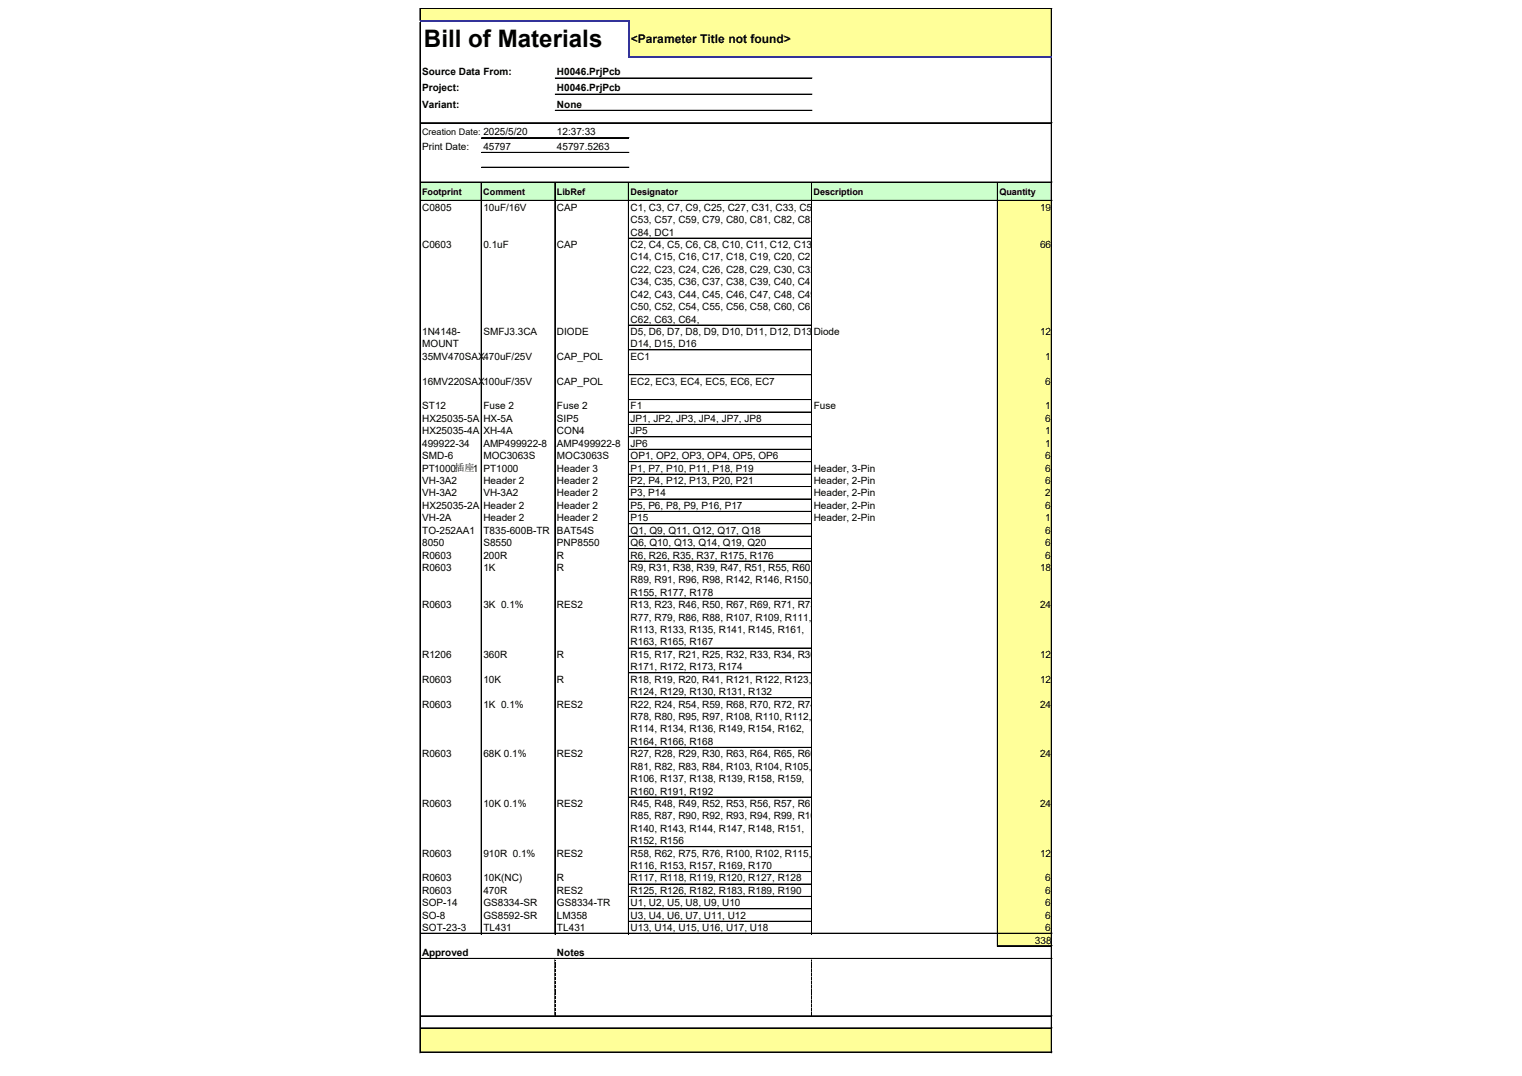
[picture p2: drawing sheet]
<svg xmlns="http://www.w3.org/2000/svg" width="297mm" height="210mm" viewBox="0 0 297 210" stroke-linecap="round" stroke-linejoin="round" font-family="sans-serif">
<defs><g id="words">
<text font-size="4.7" x="82.7" y="9.3">Bill of Materials</text>
<text font-size="2.4" x="123.1" y="8.4">&lt;Parameter Title not found&gt;</text>
<g font-size="2">
<text x="82.4" y="14.7">Source Data From:</text>
<text x="82.4" y="17.8">Project:</text>
<text x="108.7" y="14.7">H0046.PrjPcb</text>
<text x="108.7" y="17.8">H0046.PrjPcb</text>
<text x="82.4" y="21">Variant:</text>
<text x="108.7" y="21">None</text>
<text x="82.4" y="29.3">Print Date:</text>
<text x="94.3" y="29.3">45797</text>
<text x="108.7" y="26.4">12:37:33</text>
<text x="108.7" y="29.3">45797.5263</text>
<text x="82.4" y="41.1">C0805</text>
<text x="94.3" y="41.1">10uF/16V</text>
<text x="108.7" y="41.1">CAP</text>
<text x="123.1" y="41.1">C1, C3, C7, C9, C25, C27, C31, C33, C51,</text>
<text x="203" y="41.1">19</text>
<text x="123.1" y="43.5">C53, C57, C59, C79, C80, C81, C82, C83,</text>
<text x="123.1" y="46">C84, DC1</text>
<text x="82.4" y="48.4">C0603</text>
<text x="94.3" y="48.4">0.1uF</text>
<text x="108.7" y="48.4">CAP</text>
<text x="123.1" y="48.4">C2, C4, C5, C6, C8, C10, C11, C12, C13,</text>
<text x="123.1" y="50.8">C14, C15, C16, C17, C18, C19, C20, C21,</text>
<text x="123.1" y="53.2">C22, C23, C24, C26, C28, C29, C30, C32,</text>
<text x="203" y="48.4">66</text>
<text x="123.1" y="55.6">C34, C35, C36, C37, C38, C39, C40, C41,</text>
<text x="123.1" y="58.1">C42, C43, C44, C45, C46, C47, C48, C49,</text>
<text x="82.4" y="65.3">1N4148-</text>
<text x="94.3" y="65.3">SMFJ3.3CA</text>
<text x="108.7" y="65.3">DIODE</text>
<text x="123.1" y="60.5">C50, C52, C54, C55, C56, C58, C60, C61,</text>
<text x="123.1" y="62.9">C62, C63, C64,</text>
<text x="123.1" y="65.3">D5, D6, D7, D8, D9, D10, D11, D12, D13,</text>
<text x="158.8" y="65.3">Diode</text>
<text x="203" y="65.3">12</text>
<text x="82.4" y="67.8">MOUNT</text>
<text x="82.4" y="70.2">35MV470SAX</text>
<text x="94.3" y="70.2">470uF/25V</text>
<text x="108.7" y="70.2">CAP_POL</text>
<text x="123.1" y="67.8">D14, D15, D16</text>
<text x="123.1" y="70.2">EC1</text>
<text x="204" y="70.2">1</text>
<text x="82.4" y="75">16MV220SAX</text>
<text x="94.3" y="75">100uF/35V</text>
<text x="108.7" y="75">CAP_POL</text>
<text x="123.1" y="75">EC2, EC3, EC4, EC5, EC6, EC7</text>
<text x="204" y="75">6</text>
<text x="82.4" y="79.9">ST12</text>
<text x="82.4" y="82.3">HX25035-5A</text>
<text x="94.3" y="79.9">Fuse 2</text>
<text x="94.3" y="82.3">HX-5A</text>
<text x="108.7" y="79.9">Fuse 2</text>
<text x="108.7" y="82.3">SIP5</text>
<text x="123.1" y="79.9">F1</text>
<text x="123.1" y="82.3">JP1, JP2, JP3, JP4, JP7, JP8</text>
<text x="158.8" y="79.9">Fuse</text>
<text x="204" y="79.9">1</text>
<text x="204" y="82.3">6</text>
<text x="82.4" y="84.7">HX25035-4A</text>
<text x="82.4" y="87.1">499922-34</text>
<text x="82.4" y="89.6">SMD-6</text>
<text x="94.3" y="84.7">XH-4A</text>
<text x="94.3" y="87.1">AMP499922-8</text>
<text x="94.3" y="89.6">MOC3063S</text>
<text x="108.7" y="84.7">CON4</text>
<text x="108.7" y="87.1">AMP499922-8</text>
<text x="108.7" y="89.6">MOC3063S</text>
<text x="123.1" y="84.7">JP5</text>
<text x="123.1" y="87.1">JP6</text>
<text x="123.1" y="89.6">OP1, OP2, OP3, OP4, OP5, OP6</text>
<text x="204" y="84.7">1</text>
<text x="204" y="87.1">1</text>
<text x="204" y="89.6">6</text>
<text x="82.4" y="92">PT1000插座1</text>
<text x="82.4" y="94.4">VH-3A2</text>
<text x="94.3" y="92">PT1000</text>
<text x="94.3" y="94.4">Header 2</text>
<text x="108.7" y="92">Header 3</text>
<text x="108.7" y="94.4">Header 2</text>
<text x="123.1" y="92">P1, P7, P10, P11, P18, P19</text>
<text x="123.1" y="94.4">P2, P4, P12, P13, P20, P21</text>
<text x="158.8" y="92">Header, 3-Pin</text>
<text x="158.8" y="94.4">Header, 2-Pin</text>
<text x="204" y="92">6</text>
<text x="204" y="94.4">6</text>
<text x="82.4" y="96.8">VH-3A2</text>
<text x="82.4" y="99.3">HX25035-2A</text>
<text x="82.4" y="101.7">VH-2A</text>
<text x="94.3" y="96.8">VH-3A2</text>
<text x="94.3" y="99.3">Header 2</text>
<text x="94.3" y="101.7">Header 2</text>
<text x="108.7" y="96.8">Header 2</text>
<text x="108.7" y="99.3">Header 2</text>
<text x="108.7" y="101.7">Header 2</text>
<text x="123.1" y="96.8">P3, P14</text>
<text x="123.1" y="99.3">P5, P6, P8, P9, P16, P17</text>
<text x="123.1" y="101.7">P15</text>
<text x="158.8" y="96.8">Header, 2-Pin</text>
<text x="158.8" y="99.3">Header, 2-Pin</text>
<text x="158.8" y="101.7">Header, 2-Pin</text>
<text x="204" y="96.8">2</text>
<text x="204" y="99.3">6</text>
<text x="204" y="101.7">1</text>
<text x="82.4" y="104.1">TO-252AA1</text>
<text x="82.4" y="106.5">8050</text>
<text x="94.3" y="104.1">T835-600B-TR</text>
<text x="94.3" y="106.5">S8550</text>
<text x="108.7" y="104.1">BAT54S</text>
<text x="108.7" y="106.5">PNP8550</text>
<text x="123.1" y="104.1">Q1, Q9, Q11, Q12, Q17, Q18</text>
<text x="123.1" y="106.5">Q6, Q10, Q13, Q14, Q19, Q20</text>
<text x="204" y="104.1">6</text>
<text x="204" y="106.5">6</text>
<text x="82.4" y="109">R0603</text>
<text x="82.4" y="111.4">R0603</text>
<text x="94.3" y="109">200R</text>
<text x="94.3" y="111.4">1K</text>
<text x="108.7" y="109">R</text>
<text x="108.7" y="111.4">R</text>
<text x="123.1" y="109">R6, R26, R35, R37, R175, R176</text>
<text x="123.1" y="111.4">R9, R31, R38, R39, R47, R51, R55, R60,</text>
<text x="123.1" y="113.8">R89, R91, R96, R98, R142, R146, R150,</text>
<text x="203" y="111.4">18</text>
<text x="204" y="109">6</text>
<text x="82.4" y="118.6">R0603</text>
<text x="94.3" y="118.6">3K 0.1%</text>
<text x="108.7" y="118.6">RES2</text>
<text x="123.1" y="116.2">R155, R177, R178</text>
<text x="123.1" y="118.6">R13, R23, R46, R50, R67, R69, R71, R73,</text>
<text x="203" y="118.6">24</text>
<text x="123.1" y="121.1">R77, R79, R86, R88, R107, R109, R111,</text>
<text x="123.1" y="123.5">R113, R133, R135, R141, R145, R161,</text>
<text x="123.1" y="125.9">R163, R165, R167</text>
<text x="82.4" y="128.3">R1206</text>
<text x="94.3" y="128.3">360R</text>
<text x="108.7" y="128.3">R</text>
<text x="123.1" y="128.3">R15, R17, R21, R25, R32, R33, R34, R36,</text>
<text x="123.1" y="130.8">R171, R172, R173, R174</text>
<text x="203" y="128.3">12</text>
<text x="82.4" y="133.2">R0603</text>
<text x="94.3" y="133.2">10K</text>
<text x="108.7" y="133.2">R</text>
<text x="123.1" y="133.2">R18, R19, R20, R41, R121, R122, R123,</text>
<text x="123.1" y="135.6">R124, R129, R130, R131, R132</text>
<text x="203" y="133.2">12</text>
<text x="82.4" y="138">R0603</text>
<text x="94.3" y="138">1K 0.1%</text>
<text x="108.7" y="138">RES2</text>
<text x="123.1" y="138">R22, R24, R54, R59, R68, R70, R72, R74,</text>
<text x="123.1" y="140.5">R78, R80, R95, R97, R108, R110, R112,</text>
<text x="123.1" y="142.9">R114, R134, R136, R149, R154, R162,</text>
<text x="203" y="138">24</text>
<text x="82.4" y="147.7">R0603</text>
<text x="94.3" y="147.7">68K 0.1%</text>
<text x="108.7" y="147.7">RES2</text>
<text x="123.1" y="145.3">R164, R166, R168</text>
<text x="123.1" y="147.7">R27, R28, R29, R30, R63, R64, R65, R66,</text>
<text x="203" y="147.7">24</text>
<text x="123.1" y="150.1">R81, R82, R83, R84, R103, R104, R105,</text>
<text x="123.1" y="152.6">R106, R137, R138, R139, R158, R159,</text>
<text x="123.1" y="155">R160, R191, R192</text>
<text x="82.4" y="157.4">R0603</text>
<text x="94.3" y="157.4">10K 0.1%</text>
<text x="108.7" y="157.4">RES2</text>
<text x="123.1" y="157.4">R45, R48, R49, R52, R53, R56, R57, R61,</text>
<text x="123.1" y="159.8">R85, R87, R90, R92, R93, R94, R99, R101,</text>
<text x="203" y="157.4">24</text>
<text x="82.4" y="167.1">R0603</text>
<text x="94.3" y="167.1">910R 0.1%</text>
<text x="108.7" y="167.1">RES2</text>
<text x="123.1" y="162.3">R140, R143, R144, R147, R148, R151,</text>
<text x="123.1" y="164.7">R152, R156</text>
<text x="123.1" y="167.1">R58, R62, R75, R76, R100, R102, R115,</text>
<text x="203" y="167.1">12</text>
<text x="82.4" y="172">R0603</text>
<text x="94.3" y="172">10K(NC)</text>
<text x="108.7" y="172">R</text>
<text x="123.1" y="169.5">R116, R153, R157, R169, R170</text>
<text x="123.1" y="172">R117, R118, R119, R120, R127, R128</text>
<text x="204" y="172">6</text>
<text x="82.4" y="174.4">R0603</text>
<text x="82.4" y="176.8">SOP-14</text>
<text x="82.4" y="179.2">SO-8</text>
<text x="94.3" y="174.4">470R</text>
<text x="94.3" y="176.8">GS8334-SR</text>
<text x="94.3" y="179.2">GS8592-SR</text>
<text x="108.7" y="174.4">RES2</text>
<text x="108.7" y="176.8">GS8334-TR</text>
<text x="108.7" y="179.2">LM358</text>
<text x="123.1" y="174.4">R125, R126, R182, R183, R189, R190</text>
<text x="123.1" y="176.8">U1, U2, U5, U8, U9, U10</text>
<text x="123.1" y="179.2">U3, U4, U6, U7, U11, U12</text>
<text x="204" y="174.4">6</text>
<text x="204" y="176.8">6</text>
<text x="204" y="179.2">6</text>
<text x="82.4" y="181.6">SOT-23-3</text>
<text x="94.3" y="181.6">TL431</text>
<text x="108.7" y="181.6">TL431</text>
<text x="123.1" y="181.6">U13, U14, U15, U16, U17, U18</text>
<text x="202" y="184.1">338</text>
<text x="204" y="181.6">6</text>
<text x="82.4" y="186.5">Approved</text>
<text x="108.7" y="186.5">Notes</text>
</g>
<g font-size="1.8">
<text x="82.4" y="26.4">Creation Date: 2025/5/20</text>
<text x="82.4" y="38">Footprint</text>
<text x="94.3" y="38">Comment</text>
<text x="108.7" y="38">LibRef</text>
<text x="123.1" y="38">Designator</text>
<text x="158.8" y="38">Description</text>
<text x="195.1" y="38">Quantity</text>
</g>
</g></defs>
<g fill="#ff9">
<path d="M82.1 1.7h123.2v2.5h-123.2z"/>
<path d="M122.7 4.2h82.6v6.9h-82.6z"/>
</g>
<path d="M82.1 35.6h123.2v3.6h-123.2z" fill="#cfc"/>
<g fill="#ff9">
<path d="M194.7 39.2h10.6v7.3h-10.6z"/>
<path d="M194.7 46.4h10.6v17h-10.6z"/>
<path d="M194.7 63.4h10.6v4.9h-10.6z"/>
<path d="M194.7 68.3h10.6v4.8h-10.6z"/>
<path d="M194.7 73.1h10.6v4.9h-10.6z"/>
<path d="M194.7 77.9h10.6v2.5h-10.6z"/>
<path d="M194.7 80.4h10.6v2.4h-10.6z"/>
<path d="M194.7 82.8h10.6v2.4h-10.6z"/>
<path d="M194.7 85.2h10.6v2.5h-10.6z"/>
<path d="M194.7 87.6h10.6v2.5h-10.6z"/>
<path d="M194.7 90.1h10.6v2.4h-10.6z"/>
<path d="M194.7 92.5h10.6v2.4h-10.6z"/>
<path d="M194.7 94.9h10.6v2.5h-10.6z"/>
<path d="M194.7 97.3h10.6v2.5h-10.6z"/>
<path d="M194.7 99.8h10.6v2.4h-10.6z"/>
<path d="M194.7 102.2h10.6v2.4h-10.6z"/>
<path d="M194.7 104.6h10.6v2.4h-10.6z"/>
<path d="M194.7 107h10.6v2.5h-10.6z"/>
<path d="M194.7 109.4h10.6v7.3h-10.6z"/>
<path d="M194.7 116.7h10.6v9.7h-10.6z"/>
<path d="M194.7 126.4h10.6v4.9h-10.6z"/>
<path d="M194.7 131.3h10.6v4.8h-10.6z"/>
<path d="M194.7 136.1h10.6v9.7h-10.6z"/>
<path d="M194.7 145.8h10.6v9.7h-10.6z"/>
<path d="M194.7 155.5h10.6v9.7h-10.6z"/>
<path d="M194.7 165.2h10.6v4.8h-10.6z"/>
<path d="M194.7 170h10.6v2.5h-10.6z"/>
<path d="M194.7 172.4h10.6v2.5h-10.6z"/>
<path d="M194.7 174.9h10.6v2.4h-10.6z"/>
<path d="M194.7 177.3h10.6v2.4h-10.6z"/>
<path d="M194.7 179.7h10.6v2.5h-10.6z"/>
<path d="M194.7 182.1h10.6v2.5h-10.6z"/>
<path d="M82.1 200.6h123.2v4.7h-123.2z"/>
</g>
<g fill="none" stroke="#000" stroke-width=".2">
<path d="M82 1.6v2.4M82 4.4v201M82.1 1.6h123.2M82.1 1.7h123.2M108.4 15.2h50.1M108.4 15.3h50.1M108.4 18.4h50.1M108.4 18.5h50.1M205.2 1.8v9.1M205.2 11.2v194.2M82.1 23.9h123.2M82.1 24h123.2"/>
<path d="M82.1 35.5h123.2M82.1 35.6h123.2M82.1 39.1h123.2M82.1 39.2h123.2M93.9 35.7v146.5M94 35.7v146.5M94 26.8h28.7M94 26.9h28.7M94 29.7h28.7M94 29.8h28.7M94 32.6h28.7M94 32.7h28.7"/>
<path d="M108.3 35.7v146.5M108.4 21.5h50.1M108.4 21.6h50.1M108.4 35.7v146.5M122.6 35.7v146.5M122.7 35.7v146.5M158.4 35.7v146.5M158.5 35.7v146.5M194.6 35.7v149M194.7 35.7v149M122.8 46.4l35.6 .1M122.8 63.4h35.6"/>
<path d="M122.8 68.3h35.6M122.8 73.1h35.6M122.8 77.9l35.6 .1M122.8 80.4h35.6M122.8 82.8h35.6M122.8 85.2h35.6M122.8 87.6l35.6 .1M122.8 90.1h35.6M122.8 92.5h35.6M122.8 94.9h35.6M122.8 97.3h35.6M122.8 99.8h35.6"/>
<path d="M122.8 102.2h35.6M122.8 104.6h35.6M122.8 107h35.6M122.8 109.4l35.6 .1M122.8 116.7h35.6M122.8 126.4h35.6M122.8 131.3h35.6M122.8 136.1h35.6M122.8 145.8h35.6M122.8 155.5h35.6M122.8 165.2h35.6M122.8 170h35.6"/>
<path d="M122.8 172.4h35.6M122.8 172.5h35.6M122.8 174.9h35.6M122.8 177.3h35.6M122.8 179.7h35.6M82.1 182h123.2M82.1 182.1h123.2M82.1 187h123.2M82.1 187.1h123.2M82.1 198.2h123.2M82.1 198.3h123.2M108.3 187.2v.2"/>
<path d="M108.3 187.6v.6M108.3 188.3v.6M108.3 189.1v.6M108.3 189.9v.5M108.3 190.6v.6M108.3 191.4v.5M108.3 192.1v.6M108.3 192.9v.5M108.3 193.6v.6M108.3 194.4v.5M108.3 195.1v.6M108.3 195.9v.5"/>
<path d="M108.3 196.6v.6M108.3 197.4v.5M108.3 198.1v.2M158.4 187.2v.2M158.4 187.6v.6M158.4 188.3v.6M158.4 189.1v.6M158.4 189.9v.5M158.4 190.6v.6M158.4 191.4v.5M158.4 192.1v.6M158.4 192.9v.5"/>
<path d="M158.4 193.6v.6M158.4 194.4v.5M158.4 195.1v.6M158.4 195.9v.5M158.4 196.6v.6M158.4 197.4v.5M158.4 198.1v.2M194.8 184.5h10.5M194.8 184.6h10.5M82.1 200.5h123.2M82.1 200.6h123.2M82.1 205.2h123.2"/>
<path d="M82.1 205.3h123.2"/>
</g>
<path d="M122.7 4.4v6.8" fill="none" stroke="#339" stroke-width=".35"/>
<g fill="#000">
<path d="M108.3 187.2h.1v.2h-.1zM108.3 187.6h.1v.6h-.1zM108.3 188.3h.1v.6h-.1zM108.3 189.1h.1v.6h-.1zM108.3 189.9h.1v.5h-.1zM108.3 190.6h.1v.6h-.1zM108.3 191.4h.1v.5h-.1zM108.3 192.1h.1v.6h-.1zM108.3 192.9h.1v.5h-.1zM108.3 193.6h.1v.6h-.1zM108.3 194.4h.1v.5h-.1zM108.3 195.1h.1v.6h-.1z"/>
<path d="M108.3 195.9h.1v.5h-.1zM108.3 196.6h.1v.6h-.1zM108.3 197.4h.1v.5h-.1zM108.3 198.1l.1 .2zM158.4 187.2h.1v.2h-.1zM158.4 187.6h.1v.6h-.1zM158.4 188.3h.1v.6h-.1zM158.4 189.1h.1v.6h-.1zM158.4 189.9h.1v.5h-.1zM158.4 190.6h.1v.6h-.1zM158.4 191.4h.1v.5h-.1zM158.4 192.1h.1v.6h-.1z"/>
<path d="M158.4 192.9h.1v.5h-.1zM158.4 193.6h.1v.6h-.1zM158.4 194.4h.1v.5h-.1zM158.4 195.1h.1v.6h-.1zM158.4 195.9h.1v.5h-.1zM158.4 196.6h.1v.6h-.1zM158.4 197.4h.1v.5h-.1zM158.4 198.1l.1 .2z"/>
</g>
<path d="M82 4.2h40.9M122.9 11h82.4" fill="none" stroke="#339" stroke-width=".38"/>
<use href="#words"/>
</svg>
